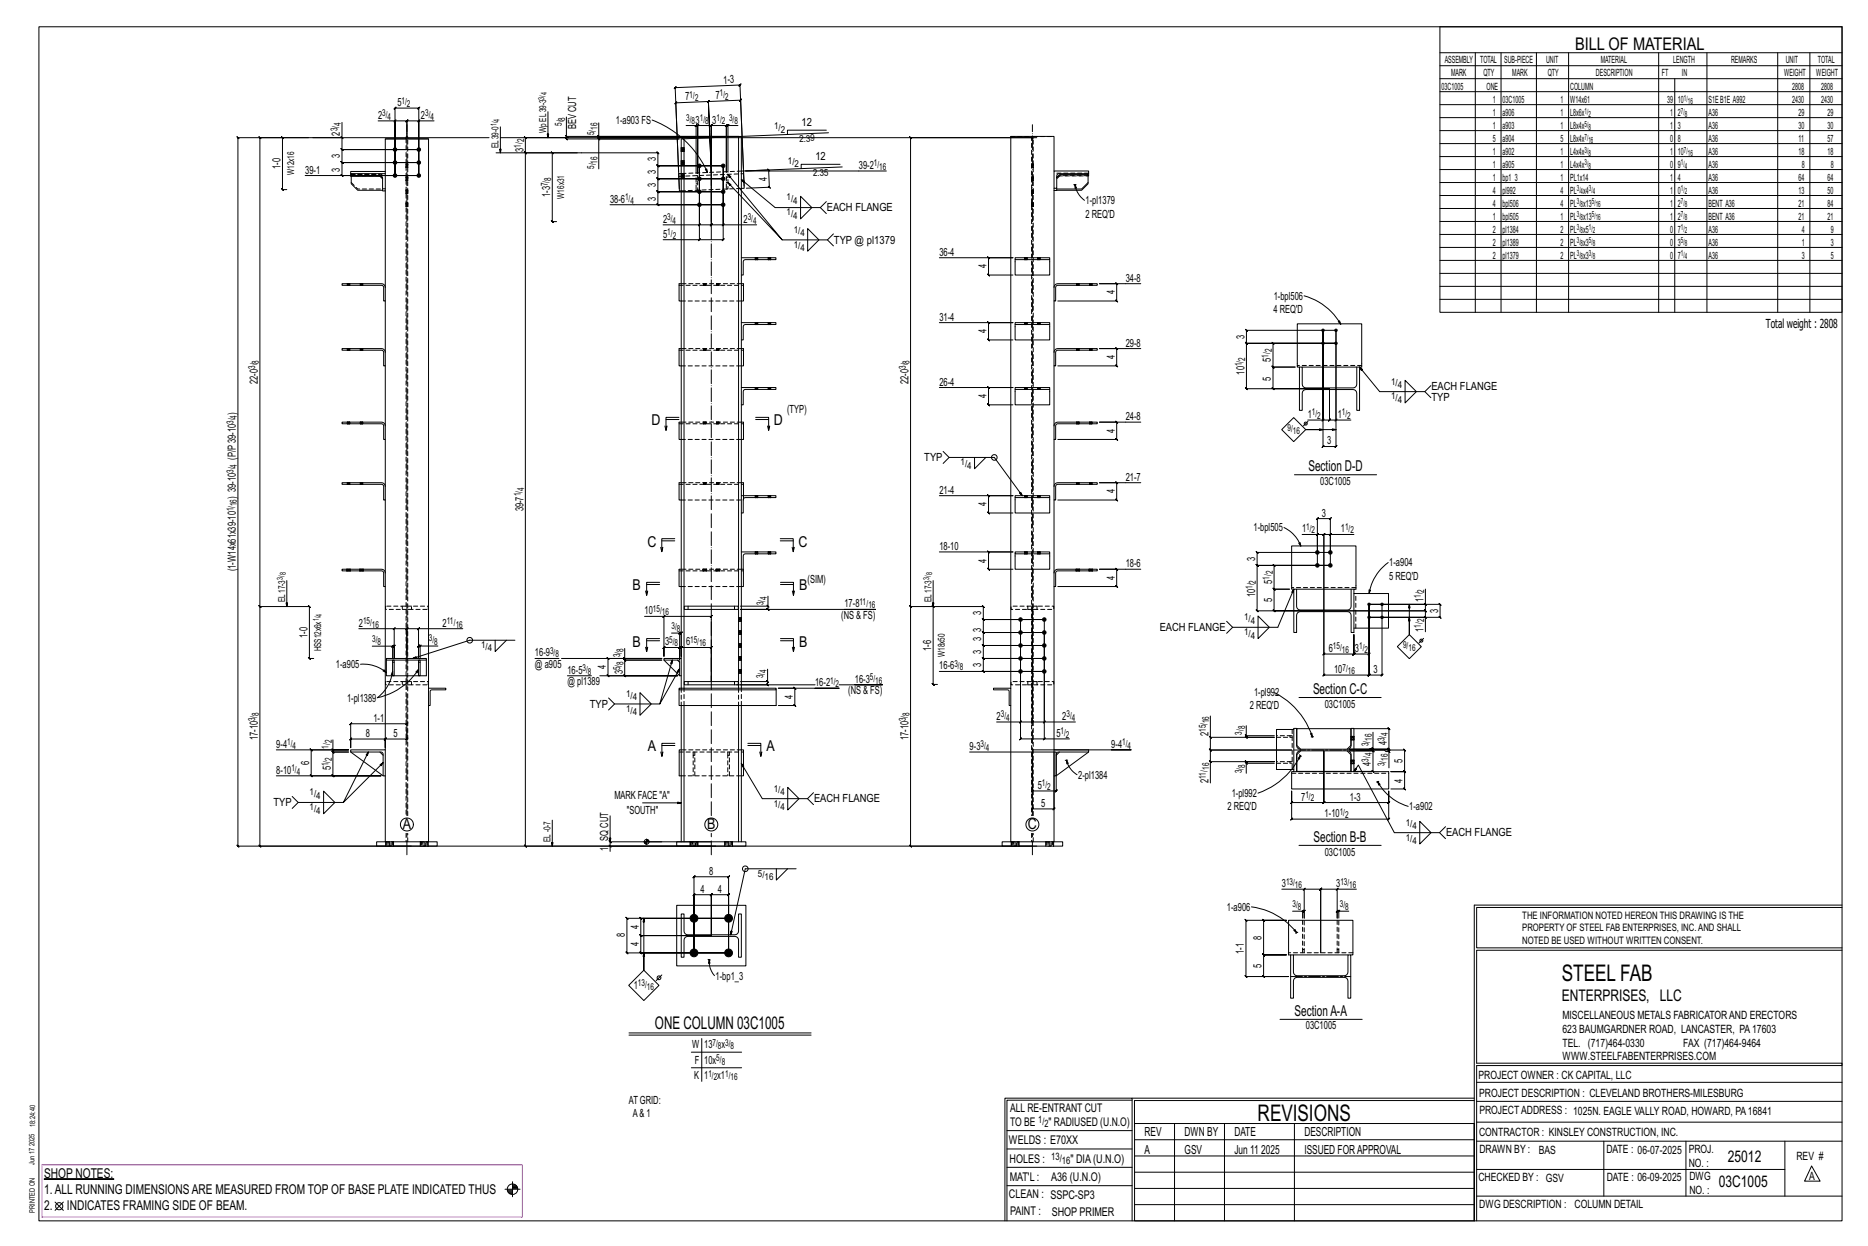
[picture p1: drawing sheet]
<svg xmlns="http://www.w3.org/2000/svg" width="914mm" height="610mm" viewBox="0 0 914 610" stroke-linecap="round" stroke-linejoin="round" font-family="sans-serif">
<defs><g id="words">
<g font-size="11.2">
<text x="764" y="480">STEEL FAB</text>
<text x="616" y="548">REVISIONS</text>
</g>
<g font-size="8.6">
<text x="771" y="24">BILL OF MATERIAL</text>
<text x="321" y="503">ONE COLUMN 03C1005</text>
</g>
<g font-size="7.9">
<text x="765" y="490">ENTERPRISES, LLC</text>
<text x="846" y="569">25012</text>
<text x="841" y="581">03C1005</text>
</g>
<g font-size="7.3">
<text x="319" y="208">D</text>
<text x="379" y="208">D</text>
<text x="640" y="231">Section D-D</text>
<text x="317" y="267">C</text>
<text x="391" y="267">C</text>
<text x="310" y="289">B</text>
<text x="391" y="289">B</text>
<text x="310" y="316">B</text>
<text x="391" y="316">B</text>
<text x="643" y="340">Section C-C</text>
<text x="317" y="368">A</text>
<text x="375" y="368">A</text>
<text x="197" y="406">A</text>
<text x="346" y="406">B</text>
<text x="503" y="406">C</text>
<text x="643" y="412">Section B-B</text>
<text x="634" y="497">SectionA-A</text>
</g>
<g font-size="6.6">
<text x="22" y="576">SHOP NOTES:</text>
<text x="22" y="584">1.ALL RUNNING DIMENSIONSARE MEASURED FROM TOP OF BASE PLATE INDICATED THUS</text>
<text x="22" y="592">2.</text>
<text x="33" y="592">INDICATES FRAMING SIDE OF BEAM.</text>
</g>
<g font-size="6.1">
<text x="864" y="161">Total weight : 2808</text>
<text x="560" y="556">REV</text>
<text x="580" y="556">DWN BY</text>
<text x="604" y="556">DATE</text>
<text x="639" y="556">DESCRIPTION</text>
<text x="560" y="564">A</text>
<text x="580" y="564">GSV</text>
<text x="604" y="564">Jun 11</text>
<text x="617" y="564">2025</text>
<text x="639" y="564">ISSUED FORAPPROVAL</text>
</g>
<g font-size="5.9">
<text x="494" y="560">WELDS : E70XX</text>
<text x="494" y="569">HOLES :</text>
<text x="524" y="569">&quot; DIA(U.N.O)</text>
<text x="494" y="578">MAT'L :</text>
<text x="515" y="578">A36 (U.N.O)</text>
<text x="494" y="586">CLEAN : SSPC-SP3</text>
<text x="495" y="595">PAINT :</text>
<text x="515" y="595">SHOP PRIMER</text>
</g>
<g font-size="5.8">
<text x="494" y="544">ALL RE-ENTRANT CUT</text>
<text x="494" y="551">TO BE</text>
<text x="513" y="551">&quot; RADIUSED (U.N.O)</text>
</g>
<g font-size="5.6">
<text x="765" y="499">MISCELLANEOUS METALS FABRICATORAND ERECTORS</text>
<text x="765" y="505">623 BAUMGARDNER ROAD, LANCASTER, PA17603</text>
<text x="765" y="512">TEL. (717)464-0330</text>
<text x="824" y="512">FAX (717)464-9464</text>
<text x="765" y="519">WWW.STEELFABENTERPRISES.COM</text>
<text x="724" y="528">PROJECT OWNER : CK CAPITAL, LLC</text>
<text x="724" y="537">PROJECT DESCRIPTION : CLEVELAND BROTHERS-MILESBURG</text>
<text x="724" y="545">PROJECTADDRESS : 1025N. EAGLE VALLY ROAD, HOWARD, PA16841</text>
<text x="724" y="556">CONTRACTOR : KINSLEY CONSTRUCTION, INC.</text>
<text x="724" y="564">DRAWN BY :</text>
<text x="753" y="564">BAS</text>
<text x="786" y="564">DATE : 06-07-2025</text>
<text x="827" y="564">PROJ.</text>
<text x="879" y="568">REV #</text>
<text x="827" y="571">NO. :</text>
<text x="724" y="578">CHECKED BY : GSV</text>
<text x="787" y="578">DATE : 06-09-2025</text>
<text x="827" y="578">DWG</text>
<text x="886" y="578">A</text>
<text x="827" y="584">NO. :</text>
<text x="724" y="591">DWG DESCRIPTION : COLUMN DETAIL</text>
</g>
<g font-size="5.5">
<text x="354" y="41" transform="rotate(-2 354 41)">1-3</text>
<text x="195" y="52">5</text>
<text x="336" y="49" transform="rotate(-2 336 49)">7</text>
<text x="350" y="49" transform="rotate(-2 350 49)">7</text>
<text x="185" y="58">2</text>
<text x="206" y="58">2</text>
<text x="282" y="63" transform="rotate(-90 282 63)">BEV CUT</text>
<text x="301" y="61">1-a903 FS</text>
<text x="341" y="60">3</text>
<text x="349" y="60">3</text>
<text x="392" y="62">12</text>
<text x="166" y="66" transform="rotate(-90 166 66)">2</text>
<text x="166" y="77" transform="rotate(-90 166 77)">3</text>
<text x="256" y="74" transform="rotate(-90 256 74)">3</text>
<text x="137" y="83" transform="rotate(-90 137 83)">1-0</text>
<text x="321" y="79" transform="rotate(-90 321 79)">3</text>
<text x="399" y="78">12</text>
<text x="420" y="83">39-2</text>
<text x="149" y="85">39-1</text>
<text x="166" y="84" transform="rotate(-90 166 84)">3</text>
<text x="321" y="85" transform="rotate(-90 321 85)">3</text>
<text x="375" y="89" transform="rotate(-92 375 89)">4</text>
<text x="321" y="92" transform="rotate(-90 321 92)">3</text>
<text x="269" y="96" transform="rotate(-90 269 96)">1-3</text>
<text x="299" y="99">38-6</text>
<text x="321" y="98" transform="rotate(-90 321 98)">3</text>
<text x="531" y="100">1-pl1379</text>
<text x="405" y="103">EACH FLANGE</text>
<text x="531" y="106">2 REQ'D</text>
<text x="325" y="109">2</text>
<text x="364" y="109">2</text>
<text x="325" y="116">5</text>
<text x="408" y="119">TYP @ pl1379</text>
<text x="460" y="125">36-4</text>
<text x="483" y="131" transform="rotate(-90 483 131)">4</text>
<text x="551" y="138">34-8</text>
<text x="546" y="144" transform="rotate(-90 546 144)">4</text>
<text x="623" y="147">1-bpl506</text>
<text x="623" y="153">4 REQ'D</text>
<text x="460" y="157">31-4</text>
<text x="483" y="163" transform="rotate(-90 483 163)">4</text>
<text x="609" y="166" transform="rotate(-90 609 166)">3</text>
<text x="551" y="170">29-8</text>
<text x="546" y="176" transform="rotate(-90 546 176)">4</text>
<text x="622" y="177" transform="rotate(-90 622 177)">5</text>
<text x="609" y="183" transform="rotate(-90 609 183)">10</text>
<text x="126" y="188" transform="rotate(-90 126 188)">22-0</text>
<text x="445" y="188" transform="rotate(-90 445 188)">22-0</text>
<text x="460" y="189">26-4</text>
<text x="622" y="186" transform="rotate(-90 622 186)">5</text>
<text x="701" y="191">EACH FLANGE</text>
<text x="483" y="195" transform="rotate(-90 483 195)">4</text>
<text x="701" y="196">TYP</text>
<text x="115" y="203" transform="rotate(-90 115 203)">)</text>
<text x="385" y="202">(TYP)</text>
<text x="551" y="206">24-8</text>
<text x="640" y="205">1</text>
<text x="655" y="205">1</text>
<text x="546" y="212" transform="rotate(-90 546 212)">4</text>
<text x="650" y="217">3</text>
<text x="115" y="225" transform="rotate(-90 115 225)">(P/P39-10</text>
<text x="452" y="226">TYP</text>
<text x="551" y="235">21-7</text>
<text x="646" y="237">03C1005</text>
<text x="115" y="244" transform="rotate(-90 115 244)">) 39-10</text>
<text x="460" y="242">21-4</text>
<text x="546" y="241" transform="rotate(-90 546 241)">4</text>
<text x="256" y="250" transform="rotate(-90 256 250)">39-7</text>
<text x="483" y="248" transform="rotate(-90 483 248)">4</text>
<text x="647" y="253">3</text>
<text x="614" y="260">1-bpl505</text>
<text x="637" y="261">1</text>
<text x="656" y="261">1</text>
<text x="460" y="269">18-10</text>
<text x="483" y="275" transform="rotate(-90 483 275)">4</text>
<text x="614" y="274" transform="rotate(-90 614 274)">3</text>
<text x="115" y="280" transform="rotate(-90 115 280)">(1-W14x61x39-10</text>
<text x="551" y="278">18-6</text>
<text x="680" y="277">1-a904</text>
<text x="395" y="285">(SIM)</text>
<text x="546" y="284" transform="rotate(-90 546 284)">4</text>
<text x="623" y="286" transform="rotate(-90 623 286)">5</text>
<text x="680" y="284">5 REQ'D</text>
<text x="614" y="292" transform="rotate(-90 614 292)">10</text>
<text x="413" y="297">17-8</text>
<text x="623" y="295" transform="rotate(-90 623 295)">5</text>
<text x="697" y="295" transform="rotate(-90 697 295)">1</text>
<text x="704" y="300" transform="rotate(-90 704 300)">3</text>
<text x="316" y="301">10</text>
<text x="412" y="303">(NS &amp; FS)</text>
<text x="480" y="301" transform="rotate(-90 480 301)">3</text>
<text x="176" y="307">2</text>
<text x="217" y="307">2</text>
<text x="480" y="309" transform="rotate(-90 480 309)">3</text>
<text x="568" y="309">EACH FLANGE</text>
<text x="697" y="309" transform="rotate(-90 697 309)">1</text>
<text x="150" y="312" transform="rotate(-90 150 312)">1-0</text>
<text x="326" y="316">3</text>
<text x="336" y="316">6</text>
<text x="480" y="314" transform="rotate(-90 480 314)">3</text>
<text x="262" y="321">16-9</text>
<text x="456" y="318" transform="rotate(-90 456 318)">1-6</text>
<text x="480" y="320" transform="rotate(-90 480 320)">3</text>
<text x="650" y="319">6</text>
<text x="663" y="319">3</text>
<text x="164" y="327">1-a905</text>
<text x="262" y="327">@ a905</text>
<text x="278" y="330">16-5</text>
<text x="297" y="327" transform="rotate(-90 297 327)">4</text>
<text x="305" y="330" transform="rotate(-90 305 330)">3</text>
<text x="460" y="328">16-6</text>
<text x="480" y="326" transform="rotate(-90 480 326)">3</text>
<text x="653" y="329">10</text>
<text x="672" y="329">3</text>
<text x="278" y="335">@ pl1389</text>
<text x="399" y="336">16-2</text>
<text x="418" y="334">16-3</text>
<text x="388" y="342" transform="rotate(-90 388 342)">4</text>
<text x="415" y="340">(NS &amp; FS)</text>
<text x="614" y="340">1-pl992</text>
<text x="170" y="343">1-pl1389</text>
<text x="289" y="346">TYP</text>
<text x="612" y="347">2 REQ'D</text>
<text x="648" y="346">03C1005</text>
<text x="183" y="353">1-1</text>
<text x="488" y="352">2</text>
<text x="520" y="352">2</text>
<text x="126" y="362" transform="rotate(-90 126 362)">17-10</text>
<text x="135" y="366">9-4</text>
<text x="179" y="361">8</text>
<text x="193" y="361">5</text>
<text x="445" y="362" transform="rotate(-90 445 362)">17-10</text>
<text x="517" y="361">5</text>
<text x="544" y="366">9-4</text>
<text x="591" y="360" transform="rotate(-90 591 360)">2</text>
<text x="679" y="365" transform="rotate(-90 679 365)">4</text>
<text x="475" y="367">9-3</text>
<text x="151" y="374" transform="rotate(-90 151 374)">6</text>
<text x="162" y="377" transform="rotate(-90 162 377)">5</text>
<text x="671" y="375" transform="rotate(-90 671 375)">4</text>
<text x="687" y="373" transform="rotate(-90 687 373)">5</text>
<text x="135" y="379">8-10</text>
<text x="528" y="381">2-pl1384</text>
<text x="591" y="383" transform="rotate(-90 591 383)">2</text>
<text x="687" y="383" transform="rotate(-90 687 383)">4</text>
<text x="508" y="386">5</text>
<text x="603" y="390">1-pl992</text>
<text x="134" y="394">TYP</text>
<text x="301" y="391">MARK FACE &quot;A&quot;</text>
<text x="398" y="393">EACH FLANGE</text>
<text x="510" y="395">5</text>
<text x="637" y="392">7</text>
<text x="661" y="392">1-3</text>
<text x="307" y="398">&quot;SOUTH&quot;</text>
<text x="601" y="396">2 REQ'D</text>
<text x="648" y="400">1-10</text>
<text x="690" y="396">1-a902</text>
<text x="298" y="411" transform="rotate(-90 298 411)">SQ CUT</text>
<text x="708" y="409">EACH FLANGE</text>
<text x="298" y="417" transform="rotate(-90 298 417)">1</text>
<text x="648" y="419">03C1005</text>
<text x="347" y="428">8</text>
<text x="343" y="437">4</text>
<text x="351" y="437">4</text>
<text x="627" y="434">3</text>
<text x="654" y="434">3</text>
<text x="601" y="446">1-a906</text>
<text x="313" y="455" transform="rotate(-90 313 455)">4</text>
<text x="306" y="459" transform="rotate(-90 306 459)">8</text>
<text x="618" y="460" transform="rotate(-90 618 460)">8</text>
<text x="313" y="463" transform="rotate(-90 313 463)">4</text>
<text x="609" y="467" transform="rotate(-90 609 467)">1-1</text>
<text x="618" y="474" transform="rotate(-90 618 474)">5</text>
<text x="350" y="479">1-bp1_3</text>
<text x="310" y="484">1</text>
<text x="639" y="504">03C1005</text>
<text x="339" y="513">W</text>
<text x="345" y="513">13</text>
<text x="353" y="513">x</text>
<text x="340" y="520">F</text>
<text x="345" y="520">10x</text>
<text x="340" y="528">K</text>
<text x="345" y="528">1</text>
<text x="351" y="528">x1</text>
<text x="308" y="540">AT GRID:</text>
<text x="310" y="547">A&amp; 1</text>
</g>
<g font-size="5">
<text x="745" y="450">THE INFORMATION NOTED HEREON THIS DRAWING IS THE</text>
<text x="745" y="456">PROPERTY OF STEEL FAB ENTERPRISES, INC.AND SHALL</text>
<text x="745" y="462">NOTED BE USED WITHOUT WRITTEN CONSENT.</text>
<text x="508" y="550">1/</text>
<text x="511" y="551">2</text>
<text x="515" y="568">13/</text>
<text x="520" y="570">16</text>
</g>
<g font-size="4.9">
<text x="707" y="31">ASSEMBLY</text>
<text x="725" y="31">TOTAL</text>
<text x="736" y="31">SUB-PIECE</text>
<text x="757" y="31">UNIT</text>
<text x="784" y="31">MATERIAL</text>
<text x="819" y="31">LENGTH</text>
<text x="847" y="31">REMARKS</text>
<text x="874" y="31">UNIT</text>
<text x="890" y="31">TOTAL</text>
<text x="710" y="37">MARK</text>
<text x="726" y="37">QTY</text>
<text x="740" y="37">MARK</text>
<text x="758" y="37">QTY</text>
<text x="781" y="37">DESCRIPTION</text>
<text x="814" y="37">FT</text>
<text x="823" y="37">IN</text>
<text x="873" y="37">WEIGHT</text>
<text x="889" y="37">WEIGHT</text>
<text x="706" y="44">03C1005</text>
<text x="728" y="44">ONE</text>
<text x="769" y="44">COLUMN</text>
<text x="877" y="44">2808</text>
<text x="891" y="44">2808</text>
<text x="731" y="50">1</text>
<text x="736" y="50">03C1005</text>
<text x="764" y="50">1</text>
<text x="769" y="50">W14x61</text>
<text x="816" y="50">39</text>
<text x="821" y="50">10</text>
<text x="836" y="50">S1EB1E A992</text>
<text x="877" y="50">2430</text>
<text x="891" y="50">2430</text>
<text x="731" y="57">1</text>
<text x="736" y="57">a906</text>
<text x="764" y="57">1</text>
<text x="769" y="57">L8x6x</text>
<text x="818" y="57">1</text>
<text x="821" y="57">2</text>
<text x="836" y="57">A36</text>
<text x="880" y="57">29</text>
<text x="895" y="57">29</text>
<text x="731" y="63">1</text>
<text x="736" y="63">a903</text>
<text x="764" y="63">1</text>
<text x="769" y="63">L8x4x</text>
<text x="818" y="63">1</text>
<text x="821" y="63">3</text>
<text x="836" y="63">A36</text>
<text x="880" y="63">30</text>
<text x="895" y="63">30</text>
<text x="731" y="69">5</text>
<text x="736" y="69">a904</text>
<text x="764" y="69">5</text>
<text x="769" y="69">L8x4x</text>
<text x="818" y="69">0</text>
<text x="821" y="69">8</text>
<text x="836" y="69">A36</text>
<text x="880" y="69">11</text>
<text x="895" y="69">57</text>
<text x="731" y="76">1</text>
<text x="736" y="76">a902</text>
<text x="764" y="76">1</text>
<text x="769" y="76">L4x4x</text>
<text x="818" y="76">1</text>
<text x="821" y="76">10</text>
<text x="836" y="76">A36</text>
<text x="880" y="76">18</text>
<text x="895" y="76">18</text>
<text x="731" y="82">1</text>
<text x="736" y="82">a905</text>
<text x="764" y="82">1</text>
<text x="769" y="82">L4x4x</text>
<text x="818" y="82">0</text>
<text x="821" y="82">9</text>
<text x="836" y="82">A36</text>
<text x="882" y="82">8</text>
<text x="896" y="82">8</text>
<text x="731" y="88">1</text>
<text x="736" y="88">bp1_3</text>
<text x="764" y="88">1</text>
<text x="769" y="88">PL1x14</text>
<text x="818" y="88">1</text>
<text x="821" y="88">4</text>
<text x="836" y="88">A36</text>
<text x="880" y="88">64</text>
<text x="895" y="88">64</text>
<text x="731" y="95">4</text>
<text x="736" y="95">pl992</text>
<text x="764" y="95">4</text>
<text x="769" y="95">PL x4</text>
<text x="818" y="95">1</text>
<text x="821" y="95">0</text>
<text x="836" y="95">A36</text>
<text x="880" y="95">13</text>
<text x="895" y="95">50</text>
<text x="731" y="101">4</text>
<text x="736" y="101">bpl506</text>
<text x="764" y="101">4</text>
<text x="769" y="101">PL x13</text>
<text x="818" y="101">1</text>
<text x="821" y="101">2</text>
<text x="836" y="101">BENT A36</text>
<text x="880" y="101">21</text>
<text x="895" y="101">84</text>
<text x="731" y="107">1</text>
<text x="736" y="107">bpl505</text>
<text x="764" y="107">1</text>
<text x="769" y="107">PL x13</text>
<text x="818" y="107">1</text>
<text x="821" y="107">2</text>
<text x="836" y="107">BENT A36</text>
<text x="880" y="107">21</text>
<text x="895" y="107">21</text>
<text x="731" y="114">2</text>
<text x="736" y="114">pl1384</text>
<text x="764" y="114">2</text>
<text x="769" y="114">PL x5</text>
<text x="818" y="114">0</text>
<text x="821" y="114">7</text>
<text x="836" y="114">A36</text>
<text x="882" y="114">4</text>
<text x="896" y="114">9</text>
<text x="731" y="120">2</text>
<text x="736" y="120">pl1389</text>
<text x="764" y="120">2</text>
<text x="769" y="120">PL x3</text>
<text x="818" y="120">0</text>
<text x="821" y="120">3</text>
<text x="836" y="120">A36</text>
<text x="882" y="120">1</text>
<text x="896" y="120">3</text>
<text x="731" y="127">2</text>
<text x="736" y="127">pl1379</text>
<text x="764" y="127">2</text>
<text x="769" y="127">PL x3</text>
<text x="818" y="127">0</text>
<text x="821" y="127">7</text>
<text x="836" y="127">A36</text>
<text x="882" y="127">3</text>
<text x="896" y="127">5</text>
</g>
<g font-size="4.7">
<text x="338" y="48" transform="rotate(-2 338 48)">1/</text>
<text x="352" y="47" transform="rotate(-2 352 47)">1/</text>
<text x="197" y="51">1/</text>
<text x="199" y="52">2</text>
<text x="340" y="49" transform="rotate(-2 340 49)">2</text>
<text x="355" y="49" transform="rotate(-2 355 49)">2</text>
<text x="187" y="57">3/</text>
<text x="190" y="59">4</text>
<text x="208" y="57">3/</text>
<text x="211" y="59">4</text>
<text x="277" y="59" transform="rotate(-90 277 59)">8</text>
<text x="336" y="59">3/</text>
<text x="343" y="59">1/</text>
<text x="351" y="59">1/</text>
<text x="357" y="59">3/</text>
<text x="165" y="64" transform="rotate(-90 165 64)">3/</text>
<text x="167" y="62" transform="rotate(-90 167 62)">4</text>
<text x="267" y="65" transform="rotate(-90 267 65)">Wp EL39-3</text>
<text x="275" y="62" transform="rotate(-90 275 62)">5/</text>
<text x="293" y="64" transform="rotate(-90 293 64)">16</text>
<text x="338" y="61">8</text>
<text x="345" y="61">8</text>
<text x="353" y="61">2</text>
<text x="359" y="61">8</text>
<text x="379" y="63">1/</text>
<text x="382" y="65">2</text>
<text x="257" y="70" transform="rotate(-90 257 70)">2</text>
<text x="291" y="66" transform="rotate(-90 291 66)">5/</text>
<text x="391" y="69" transform="rotate(-2 391 69)">2.39</text>
<text x="244" y="73" transform="rotate(-90 244 73)">EL39-0</text>
<text x="255" y="72" transform="rotate(-90 255 72)">1/</text>
<text x="291" y="83" transform="rotate(-90 291 83)">5/</text>
<text x="293" y="80" transform="rotate(-90 293 80)">16</text>
<text x="386" y="80">1/</text>
<text x="389" y="82">2</text>
<text x="428" y="81">1/</text>
<text x="430" y="83">16</text>
<text x="144" y="86" transform="rotate(-90 144 86)">W12x16</text>
<text x="270" y="88" transform="rotate(-90 270 88)">8</text>
<text x="398" y="86" transform="rotate(-2 398 86)">2.35</text>
<text x="268" y="91" transform="rotate(-90 268 91)">7/</text>
<text x="276" y="97" transform="rotate(-90 276 97)">W16x31</text>
<text x="306" y="98">1/</text>
<text x="309" y="100">4</text>
<text x="385" y="98">1/</text>
<text x="388" y="100">4</text>
<text x="327" y="108">3/</text>
<text x="366" y="108">3/</text>
<text x="385" y="105">1/</text>
<text x="388" y="107">4</text>
<text x="329" y="109">4</text>
<text x="369" y="109">4</text>
<text x="389" y="114">1/</text>
<text x="327" y="115">1/</text>
<text x="329" y="117">2</text>
<text x="392" y="116">4</text>
<text x="389" y="121">1/</text>
<text x="392" y="123">4</text>
<text x="623" y="172" transform="rotate(-90 623 172)">2</text>
<text x="127" y="178" transform="rotate(-90 127 178)">8</text>
<text x="445" y="178" transform="rotate(-90 445 178)">8</text>
<text x="608" y="179" transform="rotate(-90 608 179)">1/</text>
<text x="610" y="177" transform="rotate(-90 610 177)">2</text>
<text x="621" y="175" transform="rotate(-90 621 175)">1/</text>
<text x="125" y="181" transform="rotate(-90 125 181)">3/</text>
<text x="443" y="181" transform="rotate(-90 443 181)">3/</text>
<text x="681" y="188">1/</text>
<text x="684" y="190">4</text>
<text x="681" y="195">1/</text>
<text x="684" y="197">4</text>
<text x="642" y="203">1/</text>
<text x="657" y="203">1/</text>
<text x="114" y="207" transform="rotate(-90 114 207)">3/</text>
<text x="116" y="205" transform="rotate(-90 116 205)">4</text>
<text x="645" y="205">2</text>
<text x="660" y="205">2</text>
<text x="630" y="211">9/</text>
<text x="633" y="212">16</text>
<text x="470" y="228">1/</text>
<text x="114" y="231" transform="rotate(-90 114 231)">3/</text>
<text x="116" y="229" transform="rotate(-90 116 229)">4</text>
<text x="473" y="229">4</text>
<text x="255" y="243" transform="rotate(-90 255 243)">1/</text>
<text x="257" y="240" transform="rotate(-90 257 240)">4</text>
<text x="114" y="250" transform="rotate(-90 114 250)">1/</text>
<text x="116" y="248" transform="rotate(-90 116 248)">16</text>
<text x="639" y="259">1/</text>
<text x="642" y="261">2</text>
<text x="658" y="259">1/</text>
<text x="661" y="261">2</text>
<text x="623" y="281" transform="rotate(-90 623 281)">2</text>
<text x="615" y="285" transform="rotate(-90 615 285)">2</text>
<text x="621" y="284" transform="rotate(-90 621 284)">1/</text>
<text x="375" y="293" transform="rotate(-90 375 293)">4</text>
<text x="613" y="288" transform="rotate(-90 613 288)">1/</text>
<text x="696" y="293" transform="rotate(-90 696 293)">1/</text>
<text x="697" y="290" transform="rotate(-90 697 290)">2</text>
<text x="140" y="295" transform="rotate(-90 140 295)">EL17-3</text>
<text x="320" y="299">15/</text>
<text x="374" y="296" transform="rotate(-90 374 296)">3/</text>
<text x="421" y="296">11/</text>
<text x="425" y="298">16</text>
<text x="456" y="295" transform="rotate(-90 456 295)">EL17-3</text>
<text x="178" y="305">15/</text>
<text x="219" y="305">11/</text>
<text x="324" y="301">16</text>
<text x="609" y="303">1/</text>
<text x="612" y="305">4</text>
<text x="697" y="304" transform="rotate(-90 697 304)">2</text>
<text x="182" y="307">16</text>
<text x="223" y="307">16</text>
<text x="329" y="307">3/</text>
<text x="331" y="309">8</text>
<text x="609" y="311">1/</text>
<text x="696" y="307" transform="rotate(-90 696 307)">1/</text>
<text x="182" y="314">3/</text>
<text x="185" y="316">8</text>
<text x="210" y="314">3/</text>
<text x="213" y="315">8</text>
<text x="236" y="317">1/</text>
<text x="328" y="315">5/</text>
<text x="330" y="316">8</text>
<text x="338" y="315">15/</text>
<text x="342" y="316">16</text>
<text x="612" y="312">4</text>
<text x="652" y="318">15/</text>
<text x="665" y="318">1/</text>
<text x="687" y="317">9/</text>
<text x="157" y="319" transform="rotate(-90 157 319)">HSS12x6x</text>
<text x="239" y="319">4</text>
<text x="269" y="320">3/</text>
<text x="272" y="322">8</text>
<text x="304" y="322" transform="rotate(-90 304 322)">3/</text>
<text x="305" y="319" transform="rotate(-90 305 319)">8</text>
<text x="463" y="322" transform="rotate(-90 463 322)">W18x50</text>
<text x="657" y="319">16</text>
<text x="668" y="319">2</text>
<text x="689" y="319">16</text>
<text x="285" y="328">3/</text>
<text x="304" y="328" transform="rotate(-90 304 328)">5/</text>
<text x="305" y="325" transform="rotate(-90 305 325)">8</text>
<text x="375" y="329" transform="rotate(-90 375 329)">4</text>
<text x="467" y="326">3/</text>
<text x="470" y="328">8</text>
<text x="657" y="328">7/</text>
<text x="660" y="330">16</text>
<text x="288" y="330">8</text>
<text x="374" y="332" transform="rotate(-90 374 332)">3/</text>
<text x="406" y="334">1/</text>
<text x="426" y="333">5/</text>
<text x="428" y="334">16</text>
<text x="306" y="341">1/</text>
<text x="409" y="336">2</text>
<text x="310" y="343">4</text>
<text x="125" y="353" transform="rotate(-90 125 353)">3/</text>
<text x="127" y="350" transform="rotate(-90 127 350)">8</text>
<text x="306" y="348">1/</text>
<text x="310" y="350">4</text>
<text x="443" y="353" transform="rotate(-90 443 353)">3/</text>
<text x="445" y="350" transform="rotate(-90 445 350)">8</text>
<text x="490" y="351">3/</text>
<text x="493" y="353">4</text>
<text x="522" y="351">3/</text>
<text x="525" y="353">4</text>
<text x="592" y="354" transform="rotate(-90 592 354)">16</text>
<text x="519" y="359">1/</text>
<text x="590" y="358" transform="rotate(-90 590 358)">15/</text>
<text x="608" y="359" transform="rotate(-90 608 359)">3/</text>
<text x="609" y="357" transform="rotate(-90 609 357)">8</text>
<text x="141" y="365">1/</text>
<text x="162" y="364" transform="rotate(-90 162 364)">2</text>
<text x="480" y="366">3/</text>
<text x="522" y="361">2</text>
<text x="549" y="365">1/</text>
<text x="670" y="365" transform="rotate(-90 670 365)">3/</text>
<text x="672" y="362" transform="rotate(-90 672 362)">16</text>
<text x="678" y="363" transform="rotate(-90 678 363)">3/</text>
<text x="679" y="360" transform="rotate(-90 679 360)">4</text>
<text x="143" y="366">4</text>
<text x="161" y="366" transform="rotate(-90 161 366)">1/</text>
<text x="483" y="367">4</text>
<text x="552" y="366">4</text>
<text x="672" y="370" transform="rotate(-90 672 370)">4</text>
<text x="143" y="377">1/</text>
<text x="161" y="375" transform="rotate(-90 161 375)">1/</text>
<text x="162" y="372" transform="rotate(-90 162 372)">2</text>
<text x="592" y="377" transform="rotate(-90 592 377)">16</text>
<text x="609" y="376" transform="rotate(-90 609 376)">8</text>
<text x="670" y="373" transform="rotate(-90 670 373)">3/</text>
<text x="678" y="375" transform="rotate(-90 678 375)">3/</text>
<text x="679" y="372" transform="rotate(-90 679 372)">16</text>
<text x="145" y="379">4</text>
<text x="590" y="381" transform="rotate(-90 590 381)">11/</text>
<text x="608" y="378" transform="rotate(-90 608 378)">3/</text>
<text x="152" y="389">1/</text>
<text x="379" y="387">1/</text>
<text x="382" y="389">4</text>
<text x="510" y="385">1/</text>
<text x="513" y="386">2</text>
<text x="155" y="391">4</text>
<text x="379" y="395">1/</text>
<text x="639" y="390">1/</text>
<text x="642" y="392">2</text>
<text x="152" y="396">1/</text>
<text x="155" y="398">4</text>
<text x="382" y="396">4</text>
<text x="656" y="399">1/</text>
<text x="658" y="400">2</text>
<text x="688" y="404">1/</text>
<text x="691" y="406">4</text>
<text x="270" y="412" transform="rotate(-90 270 412)">EL-0-7</text>
<text x="688" y="411">1/</text>
<text x="691" y="413">4</text>
<text x="371" y="429">5/</text>
<text x="374" y="431">16</text>
<text x="630" y="433">13/</text>
<text x="634" y="434">16</text>
<text x="656" y="433">13/</text>
<text x="660" y="434">16</text>
<text x="633" y="444">3/</text>
<text x="656" y="444">3/</text>
<text x="635" y="445">8</text>
<text x="658" y="445">8</text>
<text x="312" y="483">13/</text>
<text x="317" y="484">16</text>
<text x="349" y="512">7/</text>
<text x="351" y="513">8</text>
<text x="355" y="512">3/</text>
<text x="358" y="513">8</text>
<text x="351" y="519">5/</text>
<text x="353" y="521">8</text>
<text x="347" y="527">1/</text>
<text x="355" y="527">1/</text>
<text x="349" y="528">2</text>
<text x="358" y="528">16</text>
</g>
<g font-size="4.2">
<text x="824" y="49">1/</text>
<text x="826" y="51">16</text>
<text x="776" y="56">1/</text>
<text x="778" y="57">2</text>
<text x="823" y="56">7/</text>
<text x="825" y="57">8</text>
<text x="776" y="62">5/</text>
<text x="778" y="63">8</text>
<text x="776" y="68">7/</text>
<text x="778" y="70">16</text>
<text x="776" y="75">3/</text>
<text x="778" y="76">8</text>
<text x="824" y="75">7/</text>
<text x="826" y="76">16</text>
<text x="776" y="81">3/</text>
<text x="778" y="82">8</text>
<text x="823" y="81">1/</text>
<text x="825" y="82">4</text>
<text x="772" y="94">3/</text>
<text x="774" y="95">4</text>
<text x="778" y="94">3/</text>
<text x="780" y="95">4</text>
<text x="823" y="94">1/</text>
<text x="825" y="95">2</text>
<text x="772" y="100">3/</text>
<text x="774" y="101">8</text>
<text x="779" y="100">5/</text>
<text x="781" y="101">16</text>
<text x="823" y="100">7/</text>
<text x="825" y="101">8</text>
<text x="772" y="106">3/</text>
<text x="774" y="108">8</text>
<text x="779" y="106">5/</text>
<text x="781" y="108">16</text>
<text x="823" y="106">7/</text>
<text x="825" y="108">8</text>
<text x="772" y="113">3/</text>
<text x="778" y="113">1/</text>
<text x="823" y="113">1/</text>
<text x="772" y="119">3/</text>
<text x="774" y="114">8</text>
<text x="778" y="119">5/</text>
<text x="780" y="114">2</text>
<text x="823" y="119">5/</text>
<text x="825" y="114">2</text>
<text x="772" y="125">3/</text>
<text x="774" y="121">8</text>
<text x="778" y="125">3/</text>
<text x="780" y="121">8</text>
<text x="823" y="125">1/</text>
<text x="825" y="121">8</text>
<text x="774" y="127">8</text>
<text x="780" y="127">8</text>
<text x="825" y="127">4</text>
</g>
<g font-size="4">
<text x="268" y="46" transform="rotate(-90 268 46)">4</text>
<text x="266" y="49" transform="rotate(-90 266 49)">3/</text>
<text x="244" y="59" transform="rotate(-90 244 59)">4</text>
<text x="243" y="62" transform="rotate(-90 243 62)">1/</text>
<text x="140" y="281" transform="rotate(-90 140 281)">8</text>
<text x="456" y="281" transform="rotate(-90 456 281)">8</text>
<text x="138" y="284" transform="rotate(-90 138 284)">3/</text>
<text x="455" y="284" transform="rotate(-90 455 284)">3/</text>
<text x="156" y="304" transform="rotate(-90 156 304)">1/</text>
<text x="158" y="302" transform="rotate(-90 158 302)">4</text>
</g>
<g font-size="3.7">
<text x="17" y="551" transform="rotate(-90 17 551)">18:24:40</text>
<text x="17" y="561" transform="rotate(-90 17 561)">2025</text>
<text x="17" y="570" transform="rotate(-90 17 570)">Jun 17</text>
<text x="17" y="593" transform="rotate(-90 17 593)">PRINTED ON</text>
</g>
</g></defs>
<g fill="#000" stroke="#000" stroke-width=".49">
<path d="M22 577h34z"/>
<circle cx="193" cy="80" r=".9"/>
<circle cx="193" cy="73" r=".9"/>
<circle cx="205" cy="73" r=".9"/>
<circle cx="205" cy="80" r=".9"/>
<circle cx="193" cy="86" r=".9"/>
<circle cx="205" cy="86" r=".9"/>
<circle cx="342" cy="81" r=".9"/>
<circle cx="342" cy="94" r=".9"/>
<circle cx="342" cy="87" r=".9"/>
<circle cx="354" cy="81" r=".9"/>
<circle cx="354" cy="87" r=".9"/>
<circle cx="354" cy="94" r=".9"/>
<circle cx="342" cy="100" r=".9"/>
<circle cx="354" cy="100" r=".9"/>
<circle cx="648" cy="162" r=".6"/>
<circle cx="648" cy="168" r=".6"/>
<circle cx="654" cy="168" r=".6"/>
<circle cx="654" cy="162" r=".6"/>
<circle cx="645" cy="277" r=".9"/>
<circle cx="645" cy="270" r=".9"/>
<circle cx="651" cy="277" r=".9"/>
<circle cx="651" cy="270" r=".9"/>
<circle cx="670" cy="296" r=".6"/>
<circle cx="677" cy="296" r=".6"/>
<circle cx="500" cy="316" r=".9"/>
<circle cx="500" cy="309" r=".9"/>
<circle cx="500" cy="303" r=".9"/>
<circle cx="511" cy="303" r=".9"/>
<circle cx="511" cy="309" r=".9"/>
<circle cx="511" cy="316" r=".9"/>
<circle cx="670" cy="302" r=".6"/>
<circle cx="677" cy="302" r=".6"/>
<circle cx="500" cy="329" r=".9"/>
<circle cx="500" cy="322" r=".9"/>
<circle cx="511" cy="329" r=".9"/>
<circle cx="511" cy="322" r=".9"/>
<circle cx="340" cy="449" r="1.9"/>
<circle cx="357" cy="449" r="1.9"/>
<circle cx="340" cy="466" r="1.9"/>
<circle cx="357" cy="466" r="1.9"/>
</g>
<g fill="none" stroke="#000" stroke-width=".49">
<path d="M19 13h883v584h-883zM705 13h197v140h-197zM705 26h197M705 32h197M705 39h197M722 26v127M735 26v127M752 26v127M768 26v127M812 26v127M820 39v114M836 26v127"/>
<path d="M870 26v127M886 26v127M167 60v7h-14M185 59h8v27v-33l1-1-1 1h12l1-1-1 1v33v-27h7M193 59v1l1-1zM193 59h6v1l1-1h-1v8v-8v1l1-1h-1h6M205 59h1l-1 1zM268 55v12M277 57v10h85h-69v-7M319 59a49 49 0 0 1 27 25M705 45h197M705 51h197"/>
<path d="M705 58h197M138 67l1 1zM138 67v26v-1l1 1h-1h2M151 67h-24l1 1-1-1v230M167 67l1 1zM167 67v6l1 1-1-1h38h-38l1 1-1-1v7v-1l1 1h-1h38h-38v-1l1 1h-1v6v-1l1 1h-1h38h-56M189 68h21M239 67h-123l1 1-1-1v347v-1l1 1h-1h389M243 75h14M245 62v13M245 67h260M270 74l1 1z"/>
<path d="M270 75v33l1 1-1-1h2M277 66l1 1zM277 67v1v-1l1 1h-1h55h-39v15M278 67h-21l1 1-1-1v8v-1l1 1h-1h65v-1l1 1h-1v6l1 1-1-1h32h-32l1 1-1-1v6l1 1-1-1h32h-32l1 1-1-1v7v-1l1 1h-1h32h-32v-1l1 1h-1v6l1 1-1-1h32h-55M283 75h-26v-1l1 1h-1v339v-1l1 1h-1h93M293 67l1 1zM293 66l1 1zM293 67l1 1-1-1h55h-55l1 1-1-1v1M333 72h.1M333 74h.1M333 79h.1M335 68l28-1v270"/>
<path d="M335 72h.1M335 74h.1M335 79h.1M336 61h5v24M340 62l1-1zM341 61h1v24v-24l-1 1 1-1h-1M341 62l1-1zM342 61h6v1l1-1h-1v23v-23v1l1-1h-1h8l-1 1 1-1v23v-23l-1 1 1-1M357 61l-1 1zM361 61h-5v23M362 67v270M404 64h-19v2"/>
<path d="M406 65l-43 2M507 67h-61h-1l1 1v-1v230M705 64h197M705 70h197M705 77h197M172 85h17v8h-2v-6v-1h-15zM172 86v4l3 3h12M186 86l1 2M187 87h.1M189 84h-17v1M189 85v-17h10v-1h1v1h10v269M189 93v48"/>
<path d="M199 99h.1M199 95h.1M199 93h.1M199 88h.1M199 87h.1M199 82h.1M199 80h.1M200 99h.1M200 95h.1M200 93h.1M200 88h.1M200 87h.1"/>
<path d="M200 82h.1M200 80h.1M333 80h.1M333 85h.1M333 87h.1M333 85h-1l1 8M335 80h.1M335 85h.1M335 87h.1M345 83h1v1zM356 85l27 32-27-28M363 84h1v8h-1"/>
<path d="M363 88l16 14h23l2-3M364 83l-1-34v-1l-1 2 1-1-16 1v-1l-1 1h1l1 34-1-34v-1l-1 1h1h-16l-1 1 1-1 1 34M364 91l-2-49 1-1-1 1-31 1v-1l-1 1h1l2 49M392 96l5 6-5 5zM411 80h-19v3M412 82l-48 2M434 84h-69l11-1 1 1-1-1 1 9-1-1 1 1h-12M505 99h.1M505 95h.1M505 93h.1M505 88h.1M505 87h.1"/>
<path d="M505 82h.1M505 80h.1M506 99h.1M506 95h.1M506 93h.1M506 88h.1M506 87h.1M506 82h.1M506 80h.1M516 84h17v1h-15l-1 1v6h-1zM516 84v-17h-21v270M516 92v49"/>
<path d="M517 92v1h-1M517 87l2-2h14v4l-4 3h-12M518 86l-1 1M526 90h.1M526 90l1 2h-1zM526 90a12 12 0 0 0 5 8M526 90h1M533 89l-4 4h-12M533 85v1M705 83h197M705 89h197M705 96h197"/>
<path d="M199 101h.1M200 101h.1M325 110h17v-29v36h-17M342 117v1l1-1zM342 110h6v1l1-1h-1v-35v35v1l1-1h-1h6M343 110l-1 1zM354 110h1l-1 1zM370 110h-16v-29v36h1l-1 1v-1h-12M395 112l6 5-6 6zM402 102l2 2M405 117l3 3M408 114l-3 3h-22"/>
<path d="M505 101h.1M506 101h.1M705 102h197M705 108h197M705 115h197M167 139h20l2 1v7h-1v-6l-1-1h-20zM170 139h.1M170 140h.1M171 139h.1M171 140h.1M176 139h.1M176 140h.1"/>
<path d="M178 139h.1M178 140h.1M333 139h-1v8h1M344 139h.1M344 140h.1M346 139h.1M346 140h.1M351 139h.1M351 140h.1M352 139h.1M352 140h.1M363 126h17v1h-16v1v7h-1"/>
<path d="M363 139h1v8h-1M370 126h.1M370 127h.1M371 126h.1M371 127h.1M376 126h.1M376 127h.1M377 126h.1M377 127h.1M460 126h36h-12h-1l1 1v-1v9l-1-1 1 1h12M497 126h17v1h-17zM497 127v8h17v-8"/>
<path d="M502 126h.1M502 127h.1M503 126h.1M503 127h.1M508 126h.1M508 127h.1M509 126h.1M509 127h.1M516 139h2h19v1h-19l-1 1v6h-1v-6zM527 139h.1M527 140h.1M528 139h.1"/>
<path d="M528 140h.1M533 139h.1M533 140h.1M535 139h.1M535 140h.1M558 139h-20h9l-1-1 1 1v8h-1l1 1v-1h-29M705 121h197M705 127h197M705 134h197M189 147v25M363 158h17v1h-16v1v6h-1M370 158h.1"/>
<path d="M370 159h.1M371 158h.1M371 159h.1M376 158h.1M376 159h.1M377 158h.1M377 159h.1M460 158h36h-12l-1-1 1 1v8h-1l1 1v-1h12M497 158h17v1h-17zM497 159v7h17v-7M502 158h.1M502 159h.1"/>
<path d="M503 158h.1M503 159h.1M508 158h.1M508 159h.1M509 158h.1M509 159h.1M516 147v25M638 145a30 30 0 0 1 18 14M655 157h1v2zM705 140h197M705 146h197M167 171h20l2 1v7h-1v-7l-1-1h-20z"/>
<path d="M170 171h.1M171 171h.1M176 171h.1M178 171h.1M189 179v29M333 171h-1v8h1M344 171h.1M346 171h.1M351 171h.1M352 171h.1M363 171h1v8h-1M516 179v29"/>
<path d="M516 171h2h19h-19l-1 1v7h-1v-7zM527 171h.1M528 171h.1M533 171h.1M535 171h.1M558 171h-20h9l-1-1 1 1v8h-1l1 1v-1h-29M636 180h-1v-22h32v22h-1v21h-2v-9v-1h-2h-23l-2 1v9h-1v-21h1v8l1 1 1 1h24l1-2v-8M637 180h29l9 12h22l3-3M654 168h-31v-1l1 1h-1v12v-1l1 1h-1h11h-11v-1l1 1h-1v10l1 1-1-1h28h-41l1 1-1-1v-22h1l-1-1v1h44h-44h1l-1-1v1v-6h1l-1-1v1h44v56l-1 1 1-1h-6l-1 1 1-1v-56v44h-8M654 162v44h7M363 190h17v1h-16v1v6h-1M370 190h.1"/>
<path d="M370 191h.1M371 190h.1M371 191h.1M376 190h.1M376 191h.1M377 190h.1M377 191h.1M460 190h36h-12l-1-1 1 1v8h-1l1 1v-1h12M497 190h17v1h-17zM497 191v7h17v-7M502 190h.1M502 191h.1"/>
<path d="M503 190h.1M503 191h.1M508 190h.1M508 191h.1M509 190h.1M509 191h.1M688 186l5 6-5 5zM697 192l3 3M167 207h20l2 1v7h-1v-7l-1-1h-20zM170 207h.1M171 207h.1M176 207h.1"/>
<path d="M178 207h.1M189 215v23M325 208l1 3M326 205h6M332 204h-6v7l1-3M333 207h-1v8h1M344 207h.1M346 207h.1M351 207h.1M352 207h.1M363 207h1v8h-1M370 204h6v7l1-3"/>
<path d="M370 205h6M376 208v3M516 215v23M516 207h2h19h-19l-1 1v7h-1v-7zM527 207h.1M528 207h.1M533 207h.1M535 207h.1M558 207h-20h9l-1-1 1 1v8l-1-1 1 1h-29M633 204l6 6-6 6-6-6zM640 206l-2 2M648 206h-1l1-1z"/>
<path d="M648 206h3h-1l1-1v1v-16v16h-1l1-1v1h3M648 210h-9h15M654 206v-1l-1 1zM167 236h20l2 2v7h-1v-7l-1-1h-20zM170 236h.1M170 237h.1M171 236h.1M171 237h.1M176 236h.1M176 237h.1M178 236h.1M178 237h.1"/>
<path d="M333 236h-1v9h1M344 236h.1M344 237h.1M346 236h.1M346 237h.1M351 236h.1M351 237h.1M352 236h.1M352 237h.1M363 236h1v7M462 221l3 3h22l13 19M465 224l-3 3"/>
<path d="M477 224v5l6-5M516 237l2-1h19v1h-19l-1 1v7h-1v-7zM527 236h.1M527 237h.1M528 236h.1M528 237h.1M533 236h.1M533 237h.1M535 236h.1M535 237h.1M558 236h-20h9h-1l1 1v-1v9l-1-1 1 1h-29M634 232h40"/>
<path d="M189 245v35M363 243h17l-16 1v7h-1M364 244v1M370 243h.1M371 243h.1M376 243h.1M377 243h.1M460 243h36h-12l-1-1 1 1v8l-1-1 1 1h12M497 243h17h-17zM497 243v8h17v-8M502 243h.1M503 243h.1"/>
<path d="M508 243h.1M509 243h.1M516 245v35M629 258a16 16 0 0 1 8 9M167 278l20 1 2 1v7h-1v-7l-1-1h-20zM170 278h.1M170 279h.1M171 278h.1M171 279h.1M176 278h.1M176 279h.1M178 278h.1"/>
<path d="M178 279h.1M323 268l1 2M324 265h6M330 264h-6v6v-2M333 278h-1v9h1M344 278h.1M344 279h.1M346 278h.1M346 279h.1M350 278h.1M350 279h.1M352 278h.1"/>
<path d="M352 279h.1M363 278h1v9h-1M363 270h17v1h-16v1v6M370 270h.1M370 271h.1M371 270h.1M371 271h.1M376 270h.1M376 271h.1M377 270h.1M377 271h.1M382 264h6v6l1-2"/>
<path d="M382 265h6M388 268v2M460 270h36h-12h-1l1 1v-1v8h-1l1 1v-1h12M497 270h17v1h-17zM497 271v7h17v-7M502 270h.1M502 271h.1M503 270h.1M503 271h.1M508 270h.1M508 271h.1M509 270h.1"/>
<path d="M509 271h.1M516 279l2-1h19v1h-19l-1 1v7h-1v-7zM527 278h.1M527 279h.1M528 278h.1M528 279h.1M533 278h.1M533 279h.1M535 278h.1M535 279h.1M558 278h-20h9h-1l1 1v-1v9l-1-1 1 1h-29M636 266v-1l1 2z"/>
<path d="M637 261h8v9M645 261l-1 1 1-1zM645 261h3v1l1-1h-1v38M651 261h-3h1l-1 1v-1v38M652 261l-1 1zM663 261h-12v9h-36l1 1-1-1v7v-1l1 1h-1h36h-36v-1l1 1h-1v22v-1l1 1h-1h33h-24l-1-1 1 1v-11v1l-1-1h1h7h-7v1l-1-1h1v-11l-1-1 1 1h27v-23l1-1-1 1h-6v-1l-1 1h1v23M680 275a23 23 0 0 0-10 15M127 296l1 1zM140 284v13M189 287v80h-17v1h15l1 12M316 289l1 2M317 286h6"/>
<path d="M323 285h-6v6v-2M335 297h26v1h-26zM375 296l1 1zM376 292v5h-14M376 297v1h-1l1 1v-1h-14h67h-16M382 285h6v6l1-2M382 286h6M388 289v2M445 296l1 1zM456 296l1 1zM457 284v51l-1-1 1 1h2M516 287v80h17v1h-15l-1 1v11h-1v32"/>
<path d="M635 288h28M648 299h50l-1-1 1 1v3M661 288v9v1h-1h-24l-1-1v-9h-2v21h2v-8v-1l2-1h23l1 2v8h2v-21h1v-21h-32v21h1l-7 19h-23l-3-3M663 290h17v17h-17M670 289h1l-1 1zM670 296v24l1-1-1 1h-7v-1l-1 1h1v-10v10v-1l-1 1h1h-15l1-1-1 1v-21M677 296v34l-1 1 1-1h-7h1l-1 1v-1v-34v34h1l-1 1v-1h-22h1l-1 1v-1v-31M690 296v14v-8M697 295l1 1zM698 288v8h-28h35l-1-1 1 1v6h-1l1 1v-1h-35h28v7M698 296v3l-1-1 1 1h-50M176 308h17v14v-6l-1 1 1-1h-1"/>
<path d="M182 316h10v6M192 317l1-1zM192 308l1-1zM193 308h6l1-1-1 1v14v-14l1-1-1 1h6M204 308l1-1zM205 317l1-1zM214 316h-8v6M227 308h-22v14v-6l-1 1 1-1h1M242 313v6l6-6M252 313h-22l-28 9M306 317v5h18h-49M316 302h9v19v-4l1-1-1 1h8h-1l1-1v1v6v-13h-4"/>
<path d="M316 317l1 2M317 313h6M323 312h-6v7v-2M325 302l1-1zM325 302h23l1-1-1 1v31v-16l1-1-1 1h-15l1-1-1 1v4v-11l1-1-1 1M332 310l1-1zM362 317h.1M362 315h.1M362 310h.1M362 309h.1M362 304h.1M362 302h.1"/>
<path d="M363 317h.1M363 315h.1M363 310h.1M363 309h.1M363 304h.1M363 302h.1M382 312h6v7l1-2M382 313h6M388 317v2M511 303h-30l1 1-1-1v6l1 1-1-1h30h-30l1 1-1-1v7v-1l1 1h-1h30h-30v-1l1 1h-1v6l1 1-1-1h30h-30l1 1-1-1v7v-1l1 1h-1h30h-51M511 303h-30l1 1-1-1v-6h1l-1-1v1h-35l-1-1 1 1v117l-1-1 1 1h61M511 309v53h13"/>
<path d="M511 303v50h15M603 307l-3 3M616 301l5 6-5 5zM690 310l6 6-6 6-6-6zM697 312l-2 3M697 302l1 1zM154 322h-3l1 1-1-1v-25h1l-1-1v1h-24v-1l1 1h-1v117v-1l1 1h-1h74M176 325a17 17 0 0 1 13 4M188 328l1 1-1-1zM189 322h20v1h-20zM189 323v8h20v-8M192 323h1v8h-1z"/>
<path d="M192 328v2zM204 329l1-1-1 1zM205 323h1v8h-1zM205 328a32 32 0 0 1-20 13 19 19 0 0 0 7-13M210 337h8l-7 1v7h-1zM262 322h12M278 331h11M305 322l1 1zM306 322v1l-1-1 1 1h18h-18l-1-1 1 1v8l-1-1 1 1h26h-38M313 339l6 5-6 6zM324 322h-26h-1l1 1v-1v9l-1-1 1 1h34M325 323l8 8"/>
<path d="M329 323l-6 21 10-17M332 323l1 1M332 337h48h-48zM332 337v8h48v-8M333 322h-8v1h7l1 8M333 337v-269h2v269M335 333h26v2h-26zM362 329h.1M362 328h.1M362 323h.1M362 321h.1M362 335h37"/>
<path d="M363 329h.1M363 328h.1M363 323h.1M363 321h.1M375 333l1 1zM376 327v6h-14M376 333v2h-1l1 1v-1h-15M399 337h12h-30h8v-1l1 1h-1v8l1 1-1-1h-8M411 335h21h-14M486 337h9v8h-1v-7l-8-1zM624 339a37 37 0 0 1 18 22M210 345v67"/>
<path d="M298 341l3 3h22M301 344l-3 3M333 345v67M335 345v67M362 345v67M363 345v67M488 353h12v-50v59h-1l1-1v1h11M495 345v67M499 354l1-1zM500 353h5v1l1-1h-1v-56v56v1l1-1h-1h6M511 354l1-1zM592 350v11h32h-14h1l-1-1v1v-1"/>
<path d="M610 359l1 1zM610 355v5h14M633 356h2v9v1l2 1 23-1 1-1v-9h2v22h17v8h-48v-8h1zM633 357h-8v19h8M636 341h40M641 359h1v2zM662 356h18h-1l1 1v-1v11l-1-1 1 1h-19h19l-1-1 1 1v1M672 358v8h-1l-1 1h-6h14v1h2v8M162 366l1 1zM163 362v5h8h-36M163 367v1l-1-1 1 1h8h-8l-1-1 1 1v12l-1-1 1 1h23h-51M171 367h-19v-1l1 1h-1v13v-1l1 1h-1h34"/>
<path d="M172 368l16 12h1v32M180 368l-12 25 20-20M186 368l2 2M189 367v13M199 361v1l1-1-1 1h-10v-1l-1 1h1v4v-4v-1l-1 1h1h-17v-1l-1 1h1v4v-12l-1 1 1-1h27v1l1-1h-1v8M323 368l1 2M324 365h6M330 364h-6v6l1-2M333 367h-1v13h1M363 367h1v13h-1M363 374l10 17h22l3-3M366 364h6v6l1-2"/>
<path d="M366 365h6M372 368v2M475 368h42v19l1-1-1 1h-12l1-1-1 1v-19M512 361l-1 1zM516 367v13M519 368l-2 2M521 372h1M522 372l1 1-1 1zM522 372a11 11 0 0 0 5 7M522 372h1M533 368l-16 12M544 367h10h-49v29l1-1-1 1h11h-1l1-1v1v-28"/>
<path d="M592 372l1 1zM592 360l1 1zM592 361v6v-1l1 1h-1h40h-40v-1l1 1h-1v6M610 373l1 1zM610 373h1l-1-1v1h14h-32v10M624 373h-14v5M633 378h28M635 378v-9l1-2h24l1 2v9h2l2-4 18 33h22l3-3M636 369l1 1M637 370l-1 1h-1zM637 370a36 36 0 0 1-21 18M637 370h.1"/>
<path d="M637 367l-2 2v8h26v-8l-2-2M637 367l-2-2v-9h26v9l-2 2M642 361h.1M643 360l-1 1M648 367v26l1-1-1 1h32h-1l1-1v1v-6v14v-1l-1 1h1h-48l1-1-1 1v-14v6l1-1-1 1h16l1-1-1 1zM661 374h.1M661 372h.1M661 362h.1M661 360h.1M663 374h.1M663 372h.1M663 362h.1"/>
<path d="M663 360h.1M664 367h24l-1-1 1 1v11l-1-1 1 1h-7h7l-1-1 1 1v8l-1-1 1 1h-7M672 366l1 1zM672 366v1l1 1-1-1h-11h11l1 1-1-1v10l1 1-1-1h-10M679 367l1 1zM143 390l3 3h22M146 393l-3 3M158 387l6 6-6 5zM299 399v13M315 393h18M386 385l5 6-5 5zM395 391l3 3"/>
<path d="M674 382l2 2h-1zM674 382a25 25 0 0 0 15 13M674 382v1M675 382h-1M184 412h30v2h-30zM189 412h.1M189 414h.1M193 412h.1M193 414h.1M206 412h.1M206 414h.1M210 412h.1"/>
<path d="M210 414h.1M270 401v13M298 413l1 1zM315 412h9M315 412h2M316 412h1M316 413h1M317 410v3M317 412h1M317 411h1M317 411h.1M331 412h34v2h-34z"/>
<path d="M338 412h.1M338 414h.1M342 412h.1M342 414h.1M348 414h-49v3M348 412h-49l-1-1 1 1v2M355 412h.1M355 414h.1M359 412h.1M359 414h.1M491 412h29v2h-29zM495 412h.1"/>
<path d="M495 414h.1M499 412h.1M499 414h.1M512 412h.1M512 414h.1M516 412h.1M516 414h.1M636 414h40M695 402l6 5-6 6zM705 407l3 3M340 429h-1l1-1v1h17h-1l1-1v1v37v-28v-1l-1 1h1h-9l1-1-1 1v20v-20l1-1-1 1h-8v-1l-1 1h1v28zM380 425v6l6-6"/>
<path d="M390 425h-25l-7 32M627 435h11v14v-3l1-1-1 1M638 435v1l1-1zM638 435h8v1l1-1h-1v31v-31v1l1-1h-1h9M655 435l-1 1zM664 435h-9v14v-3h-1l1-1v1M306 449h1h50h-43h-1l1 1v-1v9l-1-1 1 1h34h-34l-1-1 1 1v8h-1l1 1v-1h43h-50v1l-1-1h1v-17v1zM315 449v26v-9M331 443h34v30h-34zM333 447h2v9v1h2h23l2-1v-9h1v21h-1v-8l-1-1-1-1h-24l-1 2v8h-2zM609 450h1h20h-11h-1l1 1v-1v17h-1l1 1v-1h11h-11h-1l1 1v-1v11l-1-1 1 1h12h-21l-1-1 1 1v-28v1zM613 444a33 33 0 0 1 22 12"/>
<path d="M633 446h5v3M633 455h1l1 1zM635 456l-1 1M635 456h.1M638 446h-1l1-1zM655 446l1-1-1 1zM660 446h-5v3M722 443v154M722 443h180M902 444h-179v20h179M315 475l8 7-8 8-7-8zM324 477l-3 3"/>
<path d="M347 469v1M347 470l1 1h-1zM347 470a11 11 0 0 0 3 7M347 470h1M632 467h1v9l1 1h1h24l1-1v-9h1v21h-1v-8l-1-1-1-1h-24l-1 2v8h-1zM632 467h-1v-17h31v17h-1M633 467h27M902 465h-179v55h179v1h-179v76M627 499h40M308 505h89M308 506h89M338 515h25"/>
<path d="M344 508v21M338 522h25M554 538h-61v59M554 537h168M722 538h-167v13M723 539h179M723 530h179M493 553h61M555 550h167v47h-167zM555 558h167M575 550v47M599 550v47"/>
<path d="M634 550v47M723 549h179M723 558h179M785 558v27M825 558v27M874 558v27M251 578v8M251 580h1M493 571h61M493 562h61M555 573h167M555 566h167"/>
<path d="M723 572h151M887 570l4 8h-8zM27 588l4 4M31 588l-4 4M247 582h8M248 582h3M248 583h3M249 583h2M249 584h2M251 581h2M251 580h2M492 597v-60h62v60"/>
<path d="M493 580h61M555 589h167M555 581h167M723 585h179"/>
<circle cx="639" cy="207" r=".7"/>
<circle cx="487" cy="224" r="1.4"/>
<circle cx="230" cy="313" r="1.4"/>
<circle cx="696" cy="313" r=".7"/>
<circle cx="199" cy="403" r="3"/>
<circle cx="317" cy="412" r="1.2"/>
<circle cx="348" cy="403" r="3"/>
<circle cx="505" cy="403" r="3"/>
<circle cx="365" cy="425" r="1.4"/>
<circle cx="323" cy="478" r=".9"/>
<circle cx="29" cy="590" r="1.8"/>
<circle cx="251" cy="582" r="2.6"/>
</g>
<path d="M21 570h235v26h-235z" fill="none" stroke="#f0f" stroke-width=".5"/>
<g fill="none" stroke="#000" stroke-width=".49" stroke-dasharray="2 1.4">
<path d="M199 68v331M333 73h2zM333 73h2M333 72h.1M333 74h.1M333 74h2M333 73l2 1M333 79l2 1zM333 79h2M333 79h.1M333 80h2M335 72h-2"/>
<path d="M335 79h-2M335 72h.1M335 73v1M335 79h.1M335 80h.1M495 67h10M505 67v332M506 68h-1M506 67h10M172 85h14l1 1v1M172 89l3 3h12M186 86h-14"/>
<path d="M187 87l-1-2h-14v1M187 92h2M187 87h.1M199 94h1zM199 95h.1M199 94v-1M199 87l1 1zM199 88h.1M199 87h.1M199 81h1zM199 82h.1M199 81h.1"/>
<path d="M199 95h1M199 88h1M199 82h1M200 99h-1M200 93h-1M200 87h-1M200 80h-1M200 99h.1M200 100l-1-1M200 94h-1M200 95h.1M200 93h.1"/>
<path d="M200 94l-1-1M200 88h-1M200 88h.1M200 87h.1M200 81h-1M200 82h-1M200 82h.1M200 80h.1M200 81l-1-1M332 86l32-1M333 80h.1M333 86h2z"/>
<path d="M333 86h2M333 85h2M333 85h.1M333 87h.1M333 86l2 1M333 93l30-1M333 87h2M335 85h-2M335 85h.1M335 86h.1M341 93h1v-5h-1v5M342 88v-2h-1v2"/>
<path d="M342 90h-1M356 87v5zM356 87v-2v2M356 89h.1M363 84l-30 1M505 81h1zM505 81h1M505 80h.1M505 82h.1M505 82h1M505 81l1 1M505 87h1z"/>
<path d="M505 87h1M505 87h.1M505 88h.1M505 88h1M505 87l1 1M505 93l1 1zM505 93h1M505 93h.1M505 95h.1M505 94l1 1M505 94h1M505 100h1z"/>
<path d="M505 100h1M505 99h.1M505 95h1M506 80h-1M506 87h-1M506 93h-1M506 99h-1M506 80h.1M506 81h.1M506 87h.1M506 87v1M506 93h.1"/>
<path d="M506 94h.1M506 99h.1M517 87h.1M518 86h15M533 86h-14l-2 2M533 85h-17M199 100h1zM199 101h.1M199 100h.1M199 101h1M200 100h-1M200 101h-1"/>
<path d="M200 101h.1M505 101h.1M505 101h1M505 100l1 1M506 100h.1M170 139v1M170 139h.1M171 139v1zM171 139l-1 1M171 140h-1M171 139v1M171 139h.1"/>
<path d="M171 140h.1M171 140v-1M176 139v1M176 139h.1M177 139l-1 1M177 139v1zM177 139v1M177 140h.1M178 139h.1M178 140h.1M178 140v-1M332 140h32"/>
<path d="M344 139v1M344 139h.1M345 139l-1 1M345 139v1zM345 139v1M345 140h.1M346 139h.1M346 140h.1M346 140v-1M351 139v1M351 139h.1M351 139l1 1z"/>
<path d="M351 140h.1M352 139v1M352 139h.1M352 140h.1M352 140v-1M363 139h-30M370 126v1M370 126h.1M370 126l1 1zM370 127h.1M371 126v1M371 126h.1"/>
<path d="M371 127h.1M371 127v-1M376 126v1M376 126h.1M377 126v1zM377 126l-1 1M377 127h-1M377 126v1M377 126h.1M377 127h.1M377 127v-1M502 126v1"/>
<path d="M502 126h.1M502 126v1zM502 127h.1M503 126v1M503 126h.1M503 127h.1M503 127v-1M508 126v1M508 126h.1M509 126v1zM509 126l-1 1M509 127h-1"/>
<path d="M509 126v1M509 126h.1M509 127h.1M509 127v-1M527 139v1M527 139h.1M528 139v1zM528 139l-1 1M528 140h-1M528 139v1M528 139h.1M528 140h.1"/>
<path d="M528 140v-1M533 139v1M533 139h.1M534 139l-1 1M534 139v1zM534 139v1M534 140h.1M534 139h1M535 140h-1M535 140v-1M333 147h30M370 158v1"/>
<path d="M370 158h.1M370 158l1 1zM370 159h.1M371 158v1M371 158h.1M371 159h.1M371 159v-1M376 158v1M376 158h.1M377 158v1zM377 158l-1 1M377 159h-1"/>
<path d="M377 158v1M377 158h.1M377 159h.1M377 159v-1M502 158v1M502 158h.1M502 158v1zM502 159h.1M503 158v1M503 158h.1M503 159h.1M503 159v-1"/>
<path d="M508 158v1M508 158h.1M509 158v1zM509 158l-1 1M509 159h-1M509 158v1M509 158h.1M509 159h.1M509 159v-1M170 171h.1M171 171h.1M171 171h-1"/>
<path d="M176 171h.1M177 171h-1M177 171h.1M178 171h.1M332 171h32M333 179h30M344 171h.1M345 171h-1M345 171h.1M346 171h.1M351 171h.1M351 171h1z"/>
<path d="M352 171h.1M363 171h-30M527 171h.1M528 171h.1M528 171h-1M533 171h.1M534 171h-1M534 171h.1M534 171h1M535 171h-1M535 171h.1M667 179h-32"/>
<path d="M370 190v1M370 190h.1M370 190l1 1zM370 191h.1M371 190v1M371 190h.1M371 191h.1M371 191v-1M376 190v1M376 190h.1M377 190v1zM377 190l-1 1"/>
<path d="M377 191h-1M377 190v1M377 190h.1M377 191h.1M377 191v-1M502 190v1M502 190h.1M502 190v1zM502 191h.1M503 190v1M503 190h.1M503 191h.1"/>
<path d="M503 191v-1M508 190v1M508 190h.1M509 190v1zM509 190l-1 1M509 191h-1M509 190v1M509 190h.1M509 191h.1M509 191v-1M170 207h.1M171 207h.1"/>
<path d="M171 207h-1M176 207h.1M177 207h-1M177 207h.1M178 207h.1M332 207h32M333 215h30M344 207h.1M345 207h-1M345 207h.1M346 207h.1M351 207h.1"/>
<path d="M351 207h1zM352 207h.1M363 207h-30M527 207h.1M528 207h.1M528 207h-1M533 207h.1M534 207h-1M534 207h.1M534 207h1M535 207h-1M535 207h.1"/>
<path d="M170 236v1M170 236h.1M171 236v1zM171 236l-1 1M171 237h-1M171 236v1M171 236h.1M171 237h.1M171 237v-1M176 236v1M176 236h.1M177 236l-1 1"/>
<path d="M177 236v1zM177 236v1M177 237h.1M178 236h.1M178 237h.1M178 237v-1M332 237h32M344 236v1M344 236h.1M345 236l-1 1M345 236v1zM345 236v1"/>
<path d="M345 237h.1M346 236h.1M346 237h.1M346 237v-1M351 236v1M351 236h.1M351 236l1 1zM351 237h.1M352 236v1M352 236h.1M352 237h.1M352 237v-1"/>
<path d="M363 236h-30M527 236v1M527 236h.1M528 236v1zM528 236l-1 1M528 237h-1M528 236v1M528 236h.1M528 237h.1M528 237v-1M533 236v1M533 236h.1"/>
<path d="M534 236l-1 1M534 236v1zM534 236v1M534 237h.1M534 236h1M535 237h-1M535 237v-1M333 245h31M364 244v-1M370 243h.1M370 243h1zM371 243h.1"/>
<path d="M376 243h.1M377 243h.1M377 243h-1M502 243h.1M503 243h.1M508 243h.1M509 243h.1M509 243h-1M170 278v1M170 278h.1M171 278v1zM171 278l-1 1"/>
<path d="M171 279h-1M171 278v1M171 278h.1M171 279h.1M171 279v-1M176 278v1M176 278h.1M177 278l-1 1M177 278v1zM177 279h.1M177 278v1M178 278v1"/>
<path d="M178 278h.1M178 279h.1M178 279v-1M332 279h32M344 278v1M344 278h.1M345 278l-1 1M345 278v1zM345 279h.1M345 278v1M346 278v1M346 278h.1"/>
<path d="M346 279h.1M346 279v-1M350 278v1M350 278h1M351 278l-1 1M351 278v1M351 278l1 1zM351 279h.1M352 278v1M352 278h.1M352 279h.1M352 279v-1"/>
<path d="M363 278h-30M370 270v1M370 270h.1M370 270l1 1zM370 271h.1M371 270v1M371 270h.1M371 271h.1M371 271v-1M376 270v1M376 270h.1M377 270v1z"/>
<path d="M377 270l-1 1M377 271h-1M377 270v1M377 270h.1M377 271h.1M377 271v-1M502 270v1M502 270h.1M502 270v1zM502 271h.1M503 270v1M503 270h.1"/>
<path d="M503 271h.1M503 271v-1M508 270v1M508 270h.1M509 270v1zM509 270l-1 1M509 271h-1M509 270v1M509 270h.1M509 271h.1M509 271v-1M527 278v1"/>
<path d="M527 278h.1M528 278v1zM528 278l-1 1M528 279h-1M528 278v1M528 278h.1M528 279h.1M528 279v-1M533 278v1M533 278h.1M534 278l-1 1M534 278v1z"/>
<path d="M534 279h.1M534 278v1M535 278v1M535 278h.1M535 279h.1M535 279v-1M189 297h8v1h-8zM197 298h2M199 297h-2M200 298h1M201 297h9v1h-9zM201 297h-1"/>
<path d="M333 287h30M337 298v-1M360 297v1M495 297h8v1h-8zM503 298h2M505 297h-2M506 298h2M508 297h8v1h-8zM508 297h-2M664 287h-32M362 316h1zM362 317h.1"/>
<path d="M362 316v-1M362 309l1 1zM362 310h.1M362 309h.1M362 303h1zM362 304h.1M362 303h.1M362 317h1M362 310h1M362 304h1M363 315h-1M363 309h-1"/>
<path d="M363 302h-1M363 316h-1M363 317h.1M363 315h.1M363 316l-1-1M363 310h-1M363 310h.1M363 309h.1M363 303h-1M363 304h-1M363 304h.1M363 302h.1"/>
<path d="M363 303l-1-1M664 307v-17M189 333h8v2h-8zM192 324h1M197 335h2M199 333h-2M200 335h1M201 333h9v2h-9zM201 333h-1M205 324h1M333 337v8M337 335v-2"/>
<path d="M360 333v2M362 329h1zM362 329h.1M362 329v-1M362 322h1zM362 323h.1M362 322h.1M362 337v8M362 329h1M362 323h1M363 328h-1M363 321h-1"/>
<path d="M363 329h-1M363 329h.1M363 328h.1M363 329l-1-1M363 322h-1M363 323h-1M363 323h.1M363 321h.1M363 322l-1-1M495 333h8v2h-8zM503 335h2M505 333h-2"/>
<path d="M506 335h2M508 333h8v2h-8zM508 333h-2M335 345v-8M363 345v-8M633 357v19M633 360h-2M332 368h32M333 380h30M339 368v2M340 380v-10h-1v10M340 370v-2"/>
<path d="M356 368v2M357 380v-10h-1v10M357 370v-2M363 367h-30M625 361h6v-1h-6M625 373h6h-6M631 361h2M631 373h2M632 378h48M633 373h-2M661 373h2zM661 374h.1"/>
<path d="M661 373v-1M661 361h2zM661 362h.1M661 361h.1M661 374h2M661 362h2M663 372h-2M663 360h-2M663 373h-2M663 374h.1M663 372h.1M663 373l-2-1"/>
<path d="M663 361h-2M663 362h-2M663 362h.1M663 360h.1M663 361l-2-1M200 399v-331M506 399v-332M189 412v2M189 412h.1M190 412h-1v2M191 412v2zM191 412h-1v2h-1"/>
<path d="M191 414h-1M191 412h1v2h-1M192 412v2M192 412h1M193 414h-1M193 414v-2M199 408v4M200 412v-4M206 412v2M206 412h.1M207 412h-1v2M208 412v2z"/>
<path d="M208 412h-1v2h-1M208 414h-1M208 412h1v2h-1M209 412v2M209 412h1M210 414h-1M210 414v-2M338 412v2M338 412h.1M339 412h-1v2M340 412v2zM340 412h-1v2h-1"/>
<path d="M340 414h-1M340 412h1v2h-1M341 412v2M341 412h1M342 414h-1M342 414v-2M355 412v2M355 412h.1M356 412h-1v2M357 412v2zM357 412h-1v2h-1M357 414h-1"/>
<path d="M357 412h1v2h-1M358 412v2M358 412h1M359 414h-1M359 414v-2M495 412v2M495 412h.1M496 412h-1v2M496 412v2h-1M497 412h1v2h-1zM497 412h-1v2M497 414h-1"/>
<path d="M498 412v2M498 412h1v2h-1M499 412h.1M499 414h.1M499 414v-2M505 408v4M506 412v-4M512 412v2M512 412h.1M513 412h-1v2M514 412h1v2h-1zM514 412h-1v2h-1"/>
<path d="M514 414h-1M515 412v2M515 412h1v2h-1M516 412h.1M516 414h.1M516 414v-2M638 450v15v-15M655 450v15v-15M638 465v1M638 466v-1M655 465v1M655 466v-1"/>
<path d="M662 466h-31"/>
</g>
<path d="M199 399v-338M348 399v-338M505 399v-338M199 418v-10M348 418v-10M505 418v-10" fill="none" stroke="#000" stroke-width=".49" stroke-dasharray="6.8 1 0 1"/>
<path d="M633 367h30M632 478h29" fill="none" stroke="#000" stroke-width=".49" stroke-dasharray="5.8 1 1 1"/>
<use href="#words"/>
</svg>
